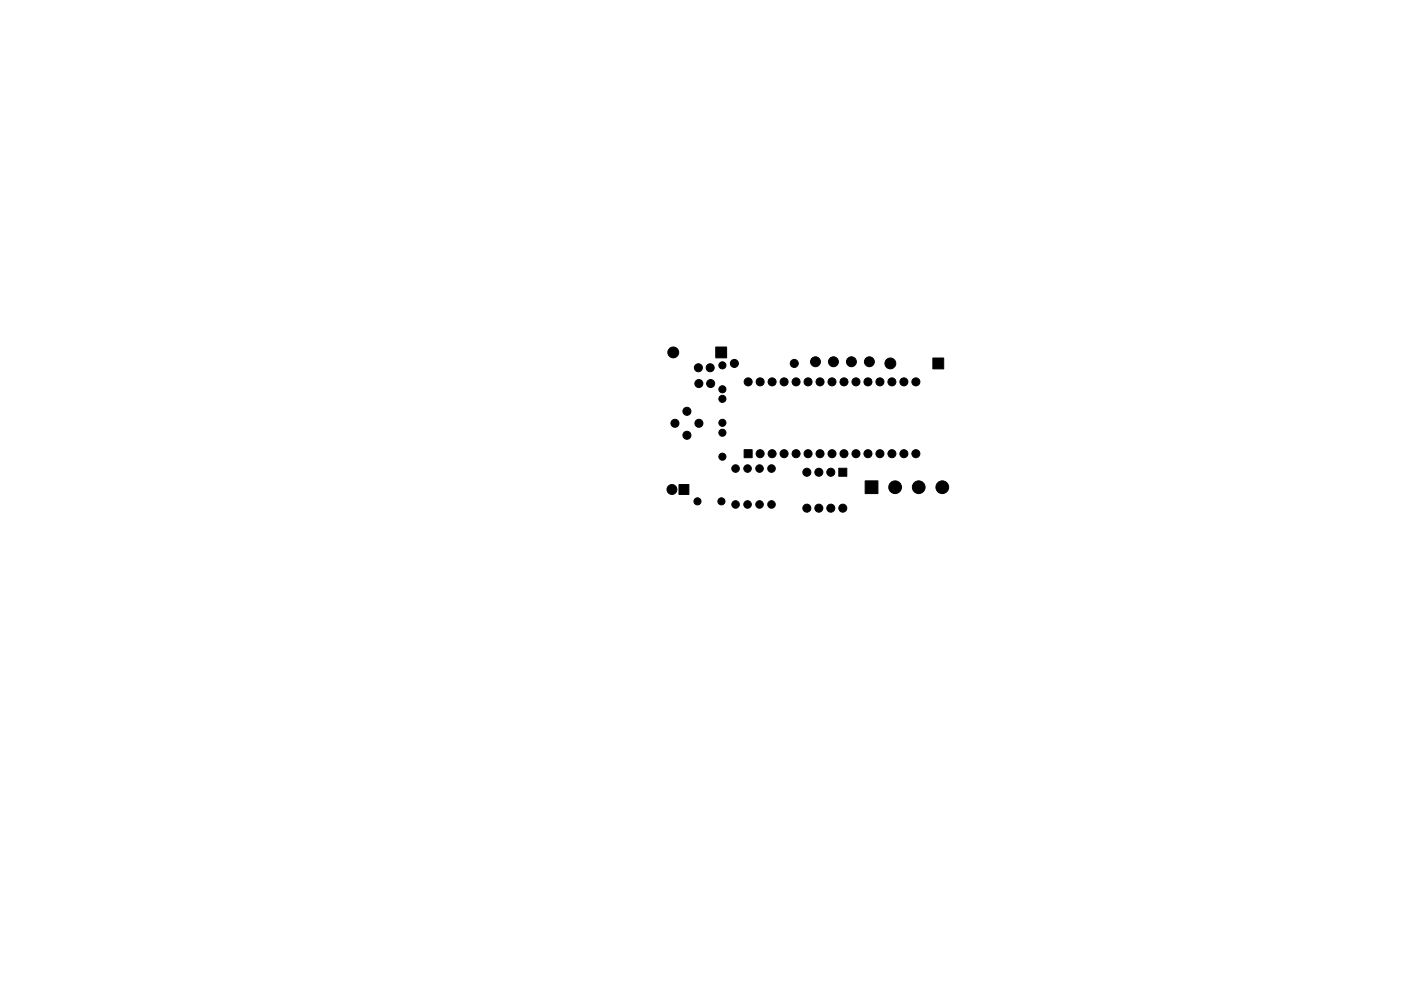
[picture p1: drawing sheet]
<svg xmlns="http://www.w3.org/2000/svg" width="297mm" height="210mm" viewBox="0 0 297 210" stroke-linecap="round" stroke-linejoin="round" font-family="sans-serif">
<g fill="#000" stroke="#000" stroke-width=".21">
<path d="M151.8 73.6h2.2v2.3h-2.2zM197.8 76h2.3v2.2h-2.3zM157.8 95.4h1.7v1.7h-1.7zM177.9 99.4h1.6v1.6h-1.6zM144 102.8h2v2.1h-2zM183.4 102h2.7v2.7h-2.7z"/>
<circle cx="142.7" cy="74.8" r="1.15"/>
<circle cx="148.1" cy="78" r=".85"/>
<circle cx="150.6" cy="78" r=".85"/>
<circle cx="153.2" cy="77.5" r=".75"/>
<circle cx="155.7" cy="77.1" r=".85"/>
<circle cx="168.4" cy="77.1" r=".85"/>
<circle cx="172.9" cy="76.8" r="1.05"/>
<circle cx="176.7" cy="76.8" r="1.05"/>
<circle cx="180.5" cy="76.8" r="1.05"/>
<circle cx="184.3" cy="76.8" r="1.05"/>
<circle cx="188.8" cy="77.1" r="1.15"/>
<circle cx="143.1" cy="89.8" r=".85"/>
<circle cx="145.6" cy="87.3" r=".85"/>
<circle cx="145.6" cy="92.3" r=".85"/>
<circle cx="148.2" cy="81.4" r=".85"/>
<circle cx="148.2" cy="89.8" r=".85"/>
<circle cx="150.7" cy="81.4" r=".85"/>
<circle cx="153.2" cy="91.8" r=".75"/>
<circle cx="153.2" cy="84.6" r=".75"/>
<circle cx="153.2" cy="82.6" r=".75"/>
<circle cx="153.2" cy="89.7" r=".75"/>
<circle cx="153.2" cy="96.9" r=".75"/>
<circle cx="156" cy="99.4" r=".8"/>
<circle cx="158.5" cy="99.4" r=".8"/>
<circle cx="158.6" cy="81" r=".85"/>
<circle cx="161" cy="99.4" r=".8"/>
<circle cx="161.2" cy="96.3" r=".85"/>
<circle cx="161.2" cy="81" r=".85"/>
<circle cx="163.6" cy="99.4" r=".8"/>
<circle cx="163.7" cy="96.3" r=".85"/>
<circle cx="163.7" cy="81" r=".85"/>
<circle cx="166.2" cy="96.3" r=".85"/>
<circle cx="166.2" cy="81" r=".85"/>
<circle cx="168.8" cy="96.3" r=".85"/>
<circle cx="168.8" cy="81" r=".85"/>
<circle cx="171.3" cy="81" r=".85"/>
<circle cx="171.3" cy="96.3" r=".85"/>
<circle cx="173.9" cy="96.3" r=".85"/>
<circle cx="173.9" cy="81" r=".85"/>
<circle cx="176.4" cy="96.3" r=".85"/>
<circle cx="176.4" cy="81" r=".85"/>
<circle cx="178.9" cy="81" r=".85"/>
<circle cx="178.9" cy="96.3" r=".85"/>
<circle cx="181.5" cy="96.3" r=".85"/>
<circle cx="181.5" cy="81" r=".85"/>
<circle cx="184" cy="81" r=".85"/>
<circle cx="184" cy="96.3" r=".85"/>
<circle cx="186.6" cy="81" r=".85"/>
<circle cx="186.6" cy="96.3" r=".85"/>
<circle cx="189.1" cy="81" r=".85"/>
<circle cx="189.1" cy="96.3" r=".85"/>
<circle cx="191.6" cy="96.3" r=".85"/>
<circle cx="191.6" cy="81" r=".85"/>
<circle cx="194.2" cy="96.3" r=".85"/>
<circle cx="194.2" cy="81" r=".85"/>
<circle cx="142.5" cy="103.9" r="1.05"/>
<circle cx="147.9" cy="106.4" r=".75"/>
<circle cx="153" cy="106.4" r=".75"/>
<circle cx="156" cy="107" r=".8"/>
<circle cx="158.5" cy="107" r=".8"/>
<circle cx="161" cy="107" r=".8"/>
<circle cx="163.6" cy="107" r=".8"/>
<circle cx="171.1" cy="100.2" r=".85"/>
<circle cx="171.1" cy="107.8" r=".85"/>
<circle cx="173.6" cy="107.8" r=".85"/>
<circle cx="173.6" cy="100.2" r=".85"/>
<circle cx="176.1" cy="107.8" r=".85"/>
<circle cx="176.1" cy="100.2" r=".85"/>
<circle cx="178.7" cy="107.8" r=".85"/>
<circle cx="189.8" cy="103.4" r="1.35"/>
<circle cx="194.8" cy="103.4" r="1.35"/>
<circle cx="199.8" cy="103.4" r="1.35"/>
</g>
</svg>
